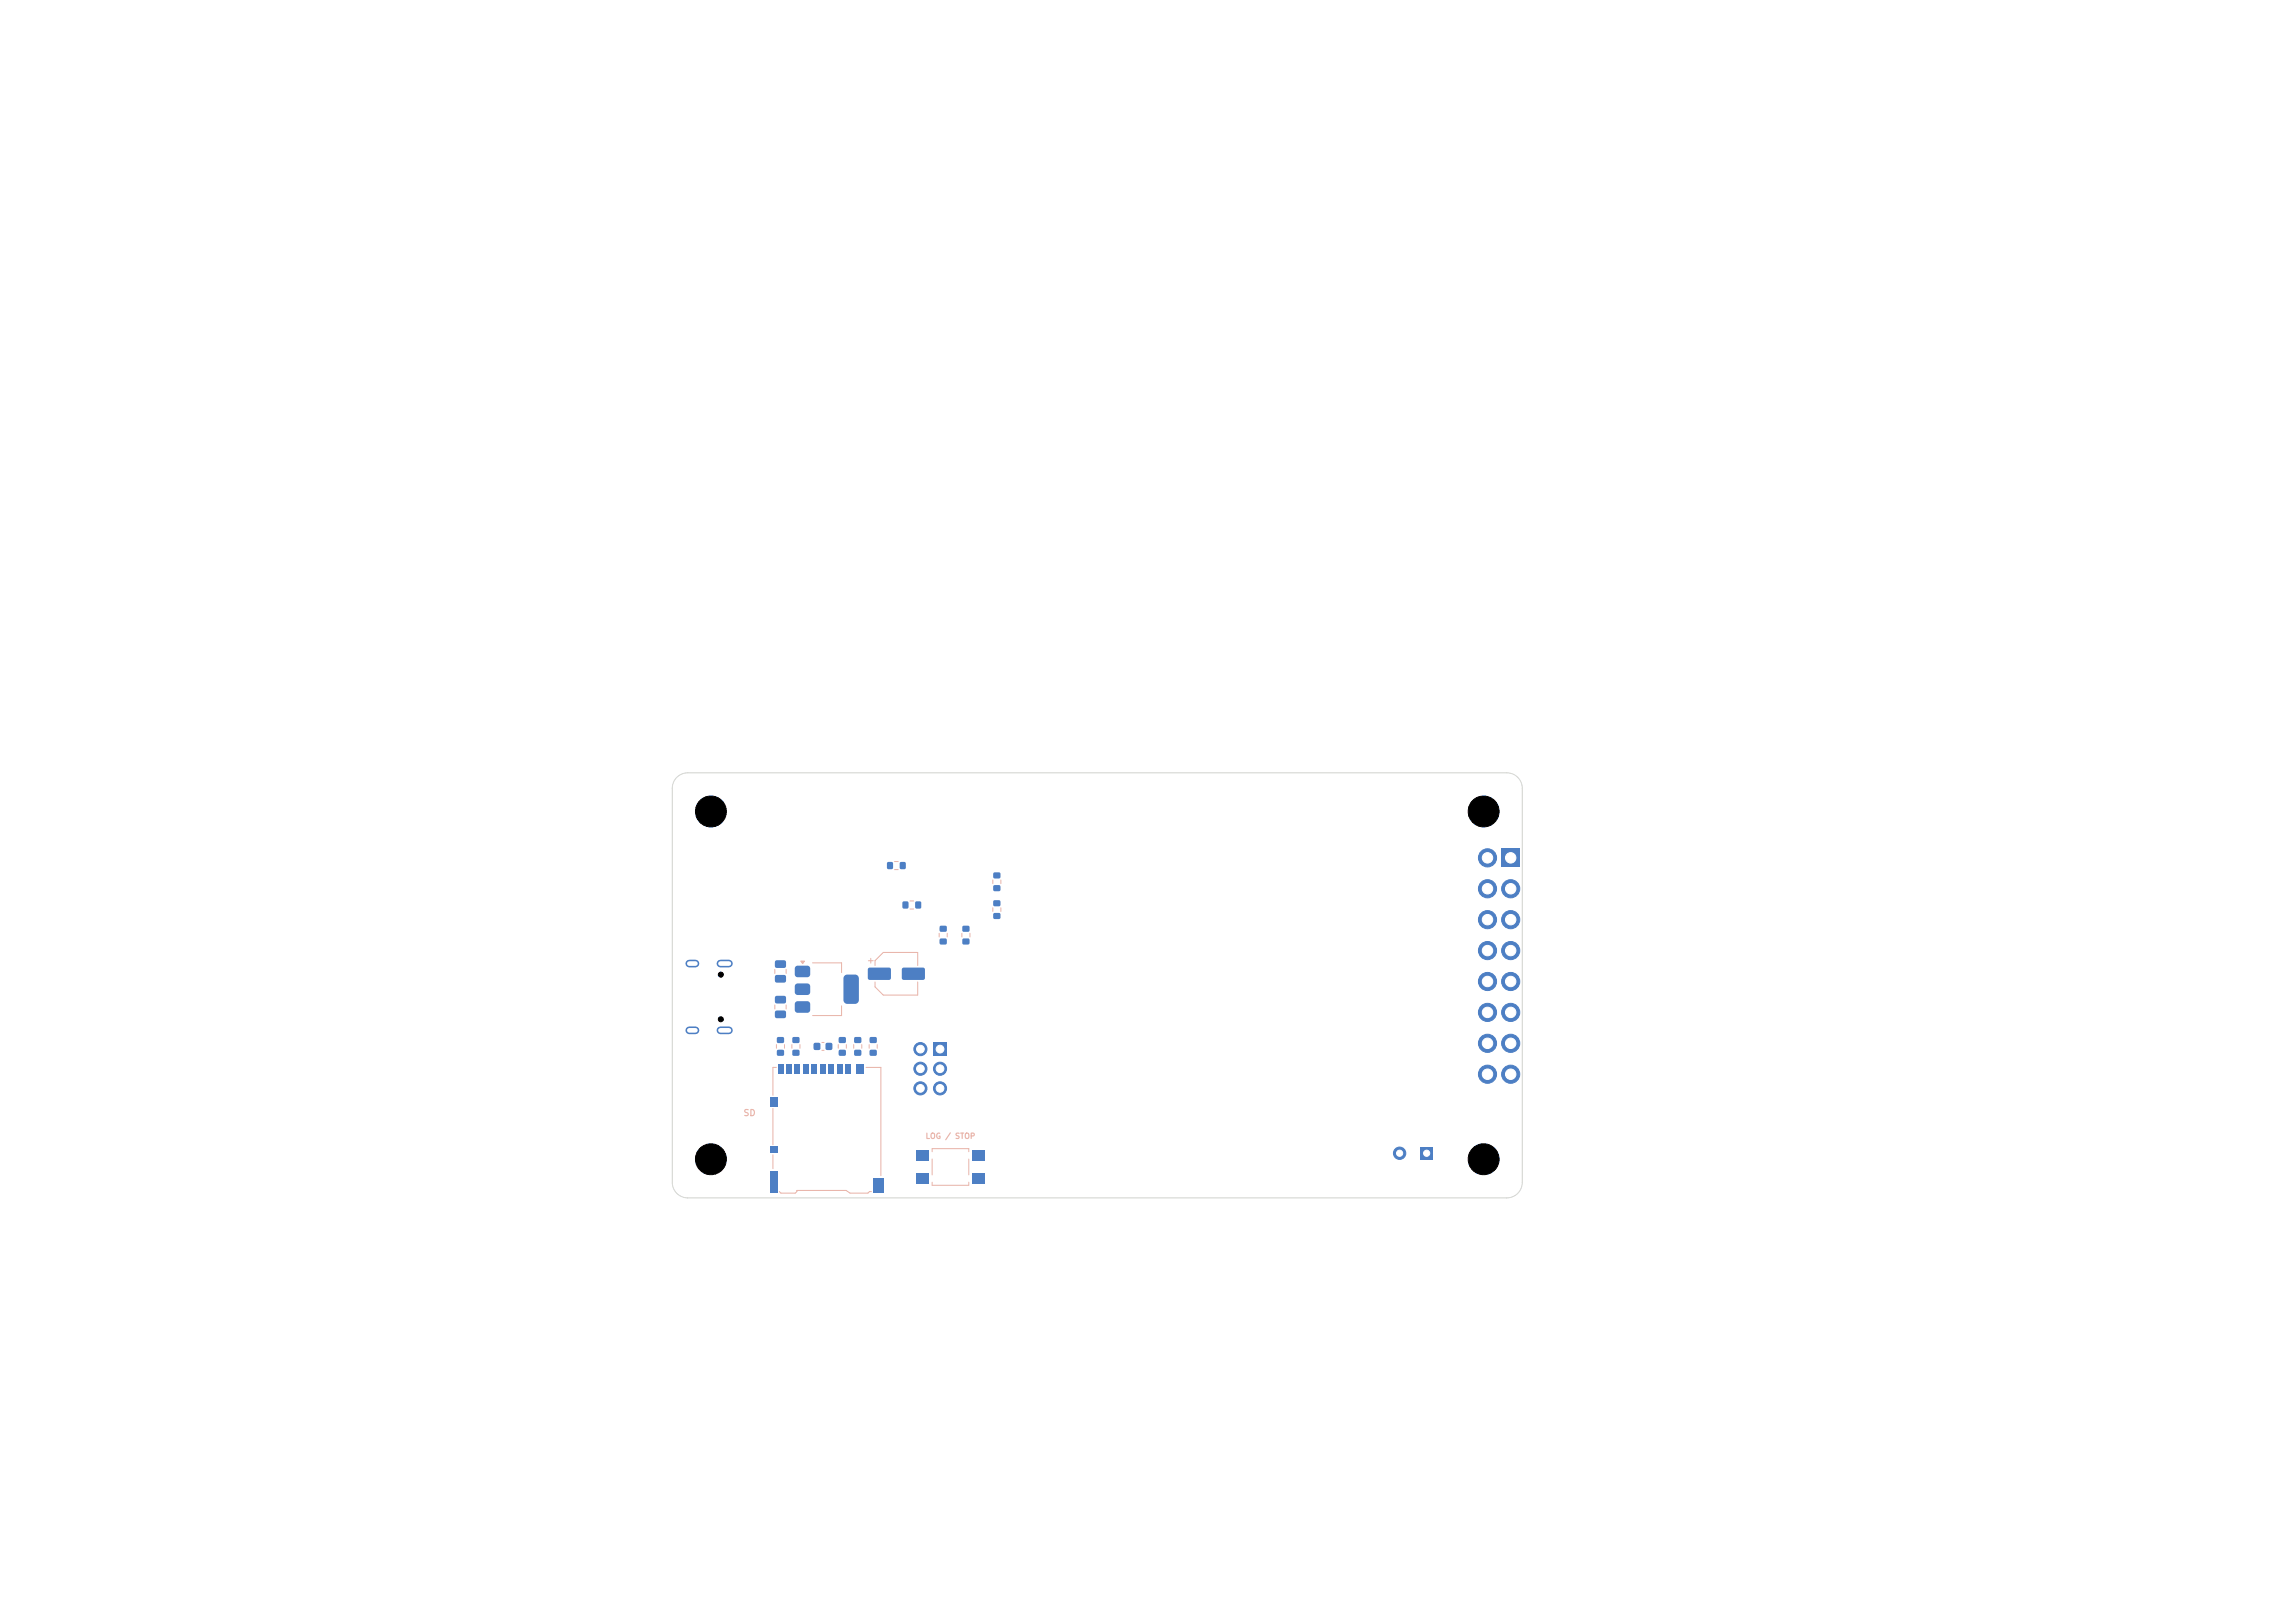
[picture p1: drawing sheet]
<svg xmlns="http://www.w3.org/2000/svg" width="297mm" height="210mm" viewBox="0 0 297 210" stroke-linecap="round" stroke-linejoin="round" font-family="sans-serif">
<defs><g id="words">
<text font-size=".8" fill="#e8b2a7" x="96.1" y="144.6">SD</text>
<text font-size=".7" fill="#e8b2a7" x="119.7" y="147.5">LOG / STOP</text>
</g></defs>
<path d="M120.8 134.9h1.7v1.7h-1.7z" fill="#4d7fc4"/>
<g fill="#4d7fc4" stroke="#4d7fc4" stroke-width=".13">
<circle cx="119.1" cy="135.7" r=".85"/>
<circle cx="121.7" cy="138.3" r=".85"/>
<circle cx="119.1" cy="138.3" r=".85"/>
<circle cx="121.7" cy="140.8" r=".85"/>
<circle cx="119.1" cy="140.8" r=".85"/>
</g>
<path d="M89.2 133.3h.8M89.2 124.7h.8M93.2 133.3h1.1M93.2 124.7h1.1" fill="none" stroke="#4d7fc4" stroke-width="1"/>
<path d="M194.3 109.8h2.4v2.4h-2.4z" fill="#4d7fc4"/>
<g fill="#4d7fc4" stroke="#4d7fc4" stroke-width=".13">
<circle cx="195.5" cy="115" r="1.17"/>
<circle cx="195.5" cy="119" r="1.17"/>
<circle cx="195.5" cy="123" r="1.17"/>
<circle cx="195.5" cy="127" r="1.17"/>
<circle cx="195.5" cy="131" r="1.17"/>
<circle cx="195.5" cy="135" r="1.17"/>
<circle cx="195.5" cy="139" r="1.17"/>
<circle cx="192.5" cy="111" r="1.17"/>
<circle cx="192.5" cy="115" r="1.17"/>
<circle cx="192.5" cy="119" r="1.17"/>
<circle cx="192.5" cy="123" r="1.17"/>
<circle cx="192.5" cy="127" r="1.17"/>
<circle cx="192.5" cy="131" r="1.17"/>
<circle cx="192.5" cy="135" r="1.17"/>
<circle cx="192.5" cy="139" r="1.17"/>
</g>
<path d="M183.8 148.4h1.6v1.6h-1.6z" fill="#4d7fc4"/>
<circle cx="181.1" cy="149.2" r=".8" fill="#4d7fc4" stroke="#4d7fc4" stroke-width=".13"/>
<g fill="#4d7fc4">
<path d="M124.6 119.8h.8v.7h-.8z"/>
<path d="M124.6 121.5h.8v.7h-.8z"/>
<path d="M100.6 134.2h.8v.7h-.8z"/>
<path d="M100.6 135.9h.8v.7h-.8z"/>
<path d="M128.6 118.2h.8v.7h-.8z"/>
<path d="M128.6 116.5h.8v.7h-.8z"/>
<path d="M102.6 134.2h.8v.7h-.8z"/>
<path d="M102.6 135.9h.8v.7h-.8z"/>
<path d="M103 125h.2h1.5l.2 .3-.1 1-.3 .2-1.5-.1-.1-.3v-.9z"/>
<path d="M103 127.3h.2h1.5l.2 .3-.1 1-.3 .2-1.5-.1-.1-.3v-.9z"/>
<path d="M109.3 126.2l.2-.1h1.2l.2 .1 .2 .2 .1 3-.1 .2-.2 .2-1.4 .1-.3-.3v-3z"/>
<path d="M103 129.6h.2h1.5l.2 .3-.1 1-.3 .2-1.5-.1-.1-.3v-.9z"/>
<path d="M109.4 137.7h.7v1.2h-.7z"/>
<path d="M108.3 137.7h.7v1.2h-.7z"/>
<path d="M107.2 137.7h.7v1.2h-.7z"/>
<path d="M106.1 137.7h.7v1.2h-.7z"/>
<path d="M105 137.7h.7v1.2h-.7z"/>
<path d="M103.9 137.7h.7v1.2h-.7z"/>
<path d="M102.8 137.7h.7v1.2h-.7z"/>
<path d="M101.7 137.7h.7v1.2h-.7z"/>
<path d="M100.8 137.7h.7v1.2h-.7z"/>
<path d="M99.7 148.4h1v.8h-1z"/>
<path d="M99.7 151.5h1v2.8h-1z"/>
<path d="M99.7 142h1v1.2h-1z"/>
<path d="M110.8 137.7h1v1.2h-1z"/>
<path d="M113 152.4h1.3v1.9h-1.3z"/>
<path d="M100.4 126.2h.1h1.1l.1 .2v.6l-.2 .2-1.1-.1-.1-.2z"/>
<path d="M100.4 124.3h.1h1.1l.1 .2v.6l-.2 .2-1.1-.1-.1-.2z"/>
<path d="M118.6 148.8h1.6v1.4h-1.6z"/>
<path d="M125.8 148.8h1.6v1.4h-1.6z"/>
<path d="M118.6 151.8h1.6v1.4h-1.6z"/>
<path d="M125.8 151.8h1.6v1.4h-1.6z"/>
<path d="M112.6 134.2h.8v.7h-.8z"/>
<path d="M112.6 135.9h.8v.7h-.8z"/>
<path d="M108.6 134.2h.8v.7h-.8z"/>
<path d="M108.6 135.9h.8v.7h-.8z"/>
<path d="M100.4 130.8h.1h1.1l.1 .2v.6l-.2 .2-1.1-.1-.1-.2z"/>
<path d="M100.4 128.9h.1h1.1l.1 .2v.6l-.2 .2-1.1-.1-.1-.2z"/>
<path d="M105.3 135l.2-.1 .6 .1 .1 .2-.1 .6-.1 .1-.7-.1v-.1z"/>
<path d="M106.9 135l.2-.1 .6 .1v.2v.6l-.2 .1-.6-.1-.1-.1z"/>
<path d="M128.6 114.6h.8v.7h-.8z"/>
<path d="M128.6 112.9h.8v.7h-.8z"/>
<path d="M112.4 125.3l.2-.1h2.5l.2 .3v1.1l-.2 .2h-2.6l-.2-.2z"/>
<path d="M116.8 125.3l.2-.1h2.5l.2 .3v1.1l-.2 .2h-2.6l-.2-.2z"/>
<path d="M110.6 134.2h.8v.7h-.8z"/>
<path d="M110.6 135.9h.8v.7h-.8z"/>
<path d="M118.5 116.7h.7v.8h-.7z"/>
<path d="M116.8 116.7h.7v.8h-.7z"/>
<path d="M121.6 119.8h.9v.7h-.9z"/>
<path d="M121.6 121.5h.9v.7h-.9z"/>
<path d="M116.5 111.6h.7v.8h-.7z"/>
<path d="M114.8 111.6h.7v.8h-.7z"/>
</g>
<path d="M128.5 117.5v.4M129.5 117.5v.4M100.5 135.2v.4M101.5 135.2v.4M102.5 135.2v.4M103.5 135.2v.4M103.6 124.4h.5l-.2 .3zM105.2 124.6h3.7v1.3M108.9 130.2v1.2h-3.7M124.5 120.8v.4M125.5 120.8v.4" fill="none" stroke="#e8b2a7" stroke-width=".13"/>
<path d="M103.6 124.4h.5l-.2 .3z" fill="#e8b2a7"/>
<g fill="none" stroke="#e8b2a7" stroke-width=".13">
<path d="M115.8 111.5h.4M115.8 112.5h.4M117.8 116.6h.4M117.8 117.6h.4M128.5 113.9v.4M129.5 113.9v.4M100.3 125.4v.6M100.3 130v.6M100.5 138.1h-.5v3.6M101.7 125.4v.6M101.7 130v.6M106.4 134.9h.2"/>
<path d="M106.4 135.9h.2M108.5 135.2v.4M109.5 135.2v.4M110.5 135.2v.4M111.5 135.2v.4M112.1 138.1h1.9v14M112.4 124.3h.6M112.5 135.2v.4M112.7 124v.6M113.2 124.9v-.6l1.1-1.1h4.5v1.7M113.2 127.1v.6l1.1 1.1h4.5v-1.7M113.5 135.2v.4"/>
<path d="M121.5 120.8v.4M122.6 120.8v.4M100 143.4v4.7M100 149.4v1.8M100.9 154.2l.2 .2h1.8l.2-.2v-.2h6.4l.5 .4h2.3l.2-.2h.3M120.6 149v-.4h4.8v.4M120.6 153v.4h4.8v-.4M120.6 150v2M125.4 150v2"/>
</g>
<path d="M87.6 100.6a2 2 0 0 1 1.4-.6h106a2 2 0 0 1 2 2v51a2 2 0 0 1-2 2h-106a2 2 0 0 1-2-2v-51a2 2 0 0 1 .6-1.4z" fill="none" stroke="#d0d2cd" stroke-width=".13"/>
<g fill="#000" stroke="#000" stroke-width=".13">
<circle cx="92" cy="105" r="2"/>
<circle cx="192" cy="105" r="2"/>
<circle cx="93.3" cy="131.9" r=".33"/>
<circle cx="93.3" cy="126.1" r=".33"/>
<circle cx="92" cy="150" r="2"/>
<circle cx="192" cy="150" r="2"/>
</g>
<g fill="#fff" stroke="#fff" stroke-width=".13">
<circle cx="121.7" cy="135.7" r=".5"/>
<circle cx="119.1" cy="135.7" r=".5"/>
<circle cx="121.7" cy="138.3" r=".5"/>
<circle cx="119.1" cy="138.3" r=".5"/>
<circle cx="121.7" cy="140.8" r=".5"/>
<circle cx="119.1" cy="140.8" r=".5"/>
<circle cx="195.5" cy="111" r=".67"/>
<circle cx="195.5" cy="115" r=".67"/>
<circle cx="195.5" cy="119" r=".67"/>
<circle cx="195.5" cy="123" r=".67"/>
<circle cx="195.5" cy="127" r=".67"/>
<circle cx="195.5" cy="131" r=".67"/>
<circle cx="195.5" cy="135" r=".67"/>
<circle cx="195.5" cy="139" r=".67"/>
<circle cx="192.5" cy="111" r=".67"/>
<circle cx="192.5" cy="115" r=".67"/>
<circle cx="192.5" cy="119" r=".67"/>
<circle cx="192.5" cy="123" r=".67"/>
<circle cx="192.5" cy="127" r=".67"/>
<circle cx="192.5" cy="131" r=".67"/>
<circle cx="192.5" cy="135" r=".67"/>
<circle cx="192.5" cy="139" r=".67"/>
<circle cx="184.6" cy="149.2" r=".4"/>
<circle cx="181.1" cy="149.2" r=".4"/>
</g>
<path d="M89.2 133.3h.8M89.2 124.7h.8M93.2 133.3h1.1M93.2 124.7h1.1" fill="none" stroke="#fff" stroke-width=".6"/>
<use href="#words"/>
</svg>
